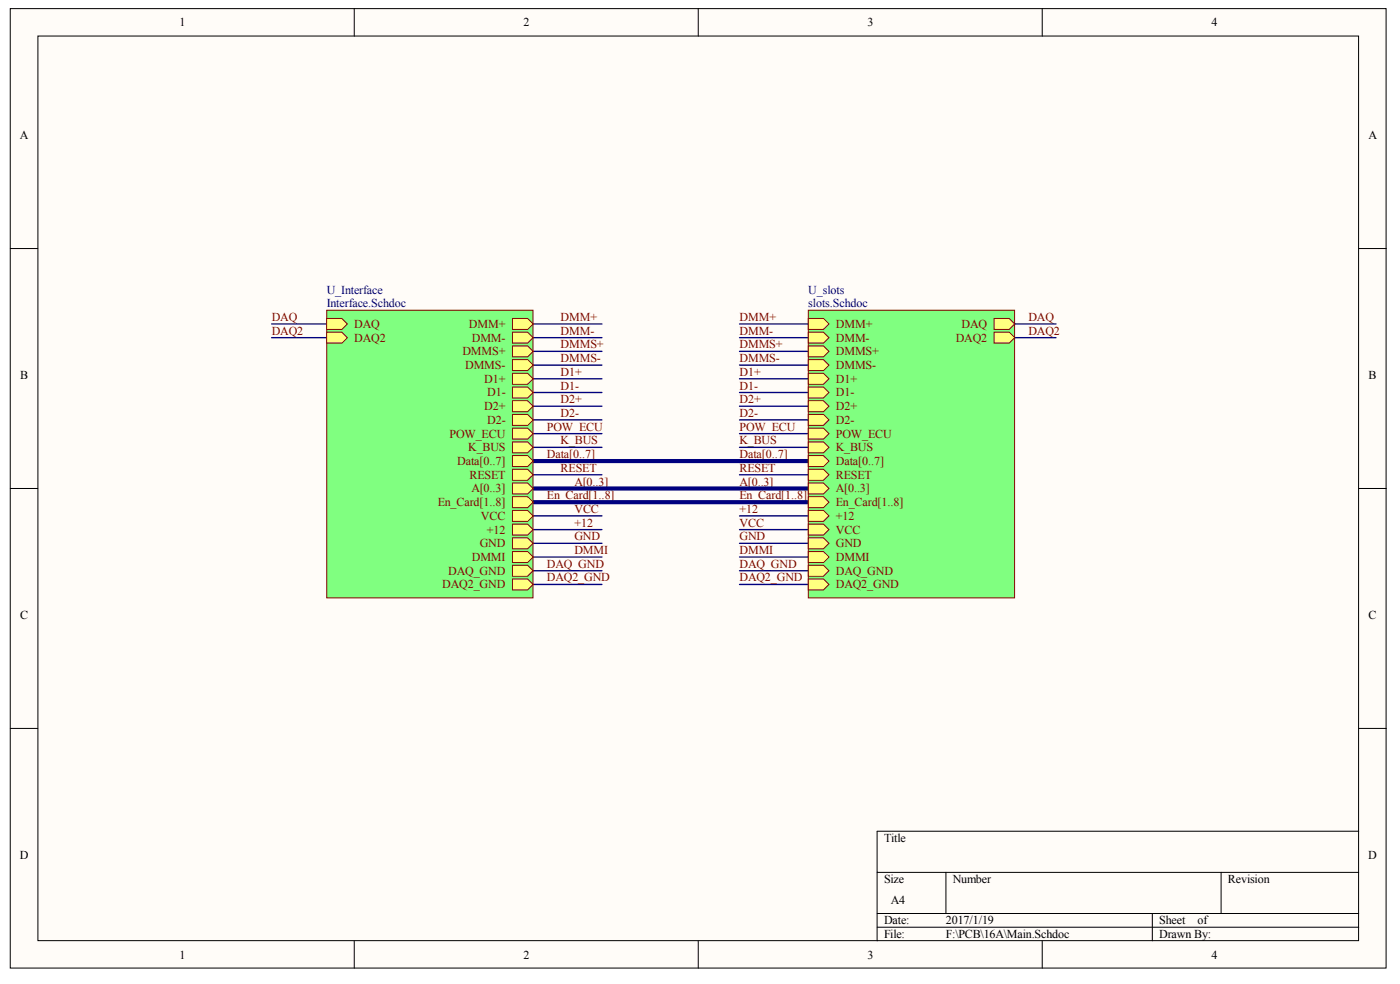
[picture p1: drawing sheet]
<svg xmlns="http://www.w3.org/2000/svg" width="288mm" height="202mm" viewBox="0 0 288 202" stroke-linecap="round" stroke-linejoin="round" font-family="sans-serif">
<defs><g id="words">
<g font-size="2.5">
<text x="36.9" y="5.4">1</text>
<text x="107.6" y="5.4">2</text>
<text x="178.3" y="5.4">3</text>
<text x="249.1" y="5.4">4</text>
<text x="4.1" y="28.6">A</text>
<text x="281.4" y="28.6">A</text>
<text x="4.1" y="77.9">B</text>
<text x="281.4" y="77.9">B</text>
<text x="4.1" y="127.2">C</text>
<text x="281.4" y="127.2">C</text>
<text x="181.8" y="173">Title</text>
<text x="4.1" y="176.5">D</text>
<text x="281.3" y="176.5">D</text>
<text x="181.8" y="181.4">Size</text>
<text x="183.2" y="185.6">A4</text>
<text x="195.9" y="181.4">Number</text>
<text x="252.5" y="181.4">Revision</text>
<text x="181.8" y="189.9">Date:</text>
<text x="194.5" y="189.9">2017/1/19</text>
<text x="238.4" y="189.9">Sheet</text>
<text x="246.2" y="189.9">of</text>
<text x="36.9" y="196.9">1</text>
<text x="107.6" y="196.9">2</text>
<text x="178.3" y="196.9">3</text>
<text x="181.8" y="192.7">File:</text>
<text x="194.5" y="192.7">F:\PCB\16A\Main.Schdoc</text>
<text x="238.4" y="192.7">Drawn By:</text>
<text x="249.1" y="196.9">4</text>
</g>
<g font-size="2.5" fill="#800000">
<text x="55.9" y="65.9">DAQ</text>
<text x="115.3" y="65.9">DMM+</text>
<text x="152.1" y="65.9">DMM+</text>
<text x="211.5" y="65.9">DAQ</text>
<text x="55.9" y="68.8">DAQ2</text>
<text x="72.8" y="67.4">DAQ</text>
<text x="72.8" y="70.2">DAQ2</text>
<text x="96.4" y="67.4">DMM+</text>
<text x="97" y="70.2">DMM-</text>
<text x="115.3" y="68.8">DMM-</text>
<text x="115.3" y="71.6">DMMS+</text>
<text x="152.1" y="68.8">DMM-</text>
<text x="152.1" y="71.6">DMMS+</text>
<text x="171.9" y="67.4">DMM+</text>
<text x="171.9" y="70.2">DMM-</text>
<text x="196.5" y="70.2">DAQ2</text>
<text x="197.7" y="67.4">DAQ</text>
<text x="211.5" y="68.8">DAQ2</text>
<text x="95.1" y="73">DMMS+</text>
<text x="95.6" y="75.8">DMMS-</text>
<text x="115.3" y="74.4">DMMS-</text>
<text x="115.3" y="77.2">D1+</text>
<text x="152.1" y="74.4">DMMS-</text>
<text x="152.1" y="77.2">D1+</text>
<text x="171.9" y="73">DMMS+</text>
<text x="171.9" y="75.8">DMMS-</text>
<text x="99.6" y="78.6">D1+</text>
<text x="100.2" y="81.4">D1-</text>
<text x="115.3" y="82.8">D2+</text>
<text x="115.3" y="80">D1-</text>
<text x="152.1" y="82.8">D2+</text>
<text x="152.1" y="80">D1-</text>
<text x="171.9" y="78.6">D1+</text>
<text x="171.9" y="81.4">D1-</text>
<text x="92.4" y="89.9">POW_ECU</text>
<text x="99.6" y="84.2">D2+</text>
<text x="100.2" y="87.1">D2-</text>
<text x="112.4" y="88.5">POW_ECU</text>
<text x="115.3" y="85.7">D2-</text>
<text x="152.1" y="85.7">D2-</text>
<text x="152.1" y="88.5">POW_ECU</text>
<text x="171.9" y="84.2">D2+</text>
<text x="171.9" y="87.1">D2-</text>
<text x="171.9" y="89.9">POW_ECU</text>
<text x="94" y="95.5">Data[0..7]</text>
<text x="96.3" y="92.7">K_BUS</text>
<text x="112.4" y="94.1">Data[0..7]</text>
<text x="115.3" y="91.3">K_BUS</text>
<text x="152.1" y="91.3">K_BUS</text>
<text x="152.1" y="94.1">Data[0..7]</text>
<text x="171.9" y="92.7">K_BUS</text>
<text x="171.9" y="95.5">Data[0..7]</text>
<text x="96.5" y="98.3">RESET</text>
<text x="96.9" y="101.1">A[0..3]</text>
<text x="115.3" y="96.9">RESET</text>
<text x="118.1" y="99.7">A[0..3]</text>
<text x="152.1" y="96.9">RESET</text>
<text x="152.1" y="99.7">A[0..3]</text>
<text x="171.9" y="98.3">RESET</text>
<text x="171.9" y="101.1">A[0..3]</text>
<text x="90" y="104">En_Card[1..8]</text>
<text x="98.9" y="106.8">VCC</text>
<text x="112.4" y="102.6">En_Card[1..8]</text>
<text x="118.1" y="105.4">VCC</text>
<text x="152.1" y="105.4">+12</text>
<text x="152.1" y="102.6">En_Card[1..8]</text>
<text x="171.9" y="104">En_Card[1..8]</text>
<text x="171.9" y="106.8">+12</text>
<text x="98.6" y="112.4">GND</text>
<text x="100.1" y="109.6">+12</text>
<text x="118.1" y="108.2">+12</text>
<text x="118.1" y="111">GND</text>
<text x="118.1" y="113.8">DMMI</text>
<text x="152.1" y="108.2">VCC</text>
<text x="152.1" y="111">GND</text>
<text x="152.1" y="113.8">DMMI</text>
<text x="171.9" y="109.6">VCC</text>
<text x="171.9" y="112.4">GND</text>
<text x="92.2" y="118">DAQ_GND</text>
<text x="97" y="115.2">DMMI</text>
<text x="112.4" y="116.6">DAQ_GND</text>
<text x="112.4" y="119.5">DAQ2_GND</text>
<text x="152.1" y="116.6">DAQ_GND</text>
<text x="152.1" y="119.5">DAQ2_GND</text>
<text x="171.9" y="115.2">DMMI</text>
<text x="171.9" y="118">DAQ_GND</text>
<text x="90.9" y="120.9">DAQ2_GND</text>
<text x="171.9" y="120.9">DAQ2_GND</text>
</g>
<g font-size="2.5" fill="#000080">
<text x="67.2" y="60.3">U_Interface</text>
<text x="67.2" y="63.1">Interface.Schdoc</text>
<text x="166.2" y="60.3">U_slots</text>
<text x="166.2" y="63.1">slots.Schdoc</text>
</g>
</g></defs>
<g fill="#fffcf8" stroke="#000" stroke-width=".21">
<path d="M2.1 1.8h282.9v197.1h-282.9z"/>
<path d="M7.8 7.4h271.5v185.8h-271.5z"/>
</g>
<g fill="none" stroke="#000" stroke-width=".21">
<path d="M72.8 1.8v5.6M143.6 1.8v5.6M214.3 1.8v5.6M2.1 51.1h5.7M279.4 51.1h5.6M2.1 100.3h5.7M279.4 100.3h5.6M2.1 149.6h5.7M279.4 149.6h5.6M180.4 179.2h99M194.5 179.2v8.5M251.1 179.2v8.5"/>
<path d="M279.4 170.8h-99v22.5M72.8 193.3v5.6M143.6 193.3v5.6M180.4 187.7h99M180.4 190.5h99M214.3 193.3v5.6M236.9 187.7v5.6"/>
</g>
<g fill="none" stroke="#000080" stroke-width=".28">
<path d="M55.9 66.6h11.3M55.9 69.4h11.3M109.6 66.6h14.2M109.6 69.4h14.2M109.6 72.2h14.2M109.6 75h14.2M109.6 77.8h14.2M152.1 66.6h14.1M152.1 69.4h14.1M152.1 72.2h14.1M152.1 75h14.1M152.1 77.8h14.1"/>
<path d="M208.6 66.6h8.5M208.6 69.4h8.5M109.6 80.6h14.2M109.6 83.4h14.2M109.6 86.3h14.2M109.6 89.1h14.2M109.6 91.9h14.2M109.6 97.5h14.2M152.1 80.6h14.1M152.1 83.4h14.1M152.1 86.3h14.1M152.1 89.1h14.1"/>
<path d="M152.1 91.9h14.1M152.1 97.5h14.1M109.6 106h14.2M109.6 108.8h14.2M109.6 111.6h14.2M109.6 114.4h14.2M109.6 117.2h14.2M152.1 106h14.1M152.1 108.8h14.1M152.1 111.6h14.1M152.1 114.4h14.1M152.1 117.2h14.1"/>
<path d="M109.6 120.1h14.2M152.1 120.1h14.1"/>
</g>
<path d="M109.6 94.7h56.6M109.6 100.3h56.6M109.6 103.2h56.6" fill="none" stroke="#000080" stroke-width=".85"/>
<path d="M67.2 63.7h42.4v59.1h-42.4z" fill="#80ff80" stroke="#800000" stroke-width=".21"/>
<g fill="#ffff80" stroke="#800000" stroke-width=".21">
<path d="M105.4 65.4h3.1l1.1 1.2-1.1 1.1h-3.1z" fill-rule="evenodd"/>
<path d="M105.4 68.2h3.1l1.1 1.2-1.1 1.1h-3.1z" fill-rule="evenodd"/>
<path d="M105.4 71.1h3.1l1.1 1.1-1.1 1.1h-3.1z" fill-rule="evenodd"/>
<path d="M105.4 73.9h3.1l1.1 1.1-1.1 1.1h-3.1z" fill-rule="evenodd"/>
<path d="M105.4 76.7h3.1l1.1 1.1-1.1 1.1h-3.1z" fill-rule="evenodd"/>
<path d="M105.4 79.5h3.1l1.1 1.1-1.1 1.2h-3.1z" fill-rule="evenodd"/>
<path d="M105.4 82.3h3.1l1.1 1.1-1.1 1.2h-3.1z" fill-rule="evenodd"/>
<path d="M105.4 85.1h3.1l1.1 1.2-1.1 1.1h-3.1z" fill-rule="evenodd"/>
<path d="M67.2 65.4h3.1l1.1 1.2-1.1 1.1h-3.1z" fill-rule="evenodd"/>
<path d="M105.4 88h3.1l1.1 1.1-1.1 1.1h-3.1z" fill-rule="evenodd"/>
<path d="M105.4 90.8h3.1l1.1 1.1-1.1 1.1h-3.1z" fill-rule="evenodd"/>
<path d="M105.4 93.6h3.1l1.1 1.1-1.1 1.1h-3.1z" fill-rule="evenodd"/>
<path d="M105.4 96.4h3.1l1.1 1.1-1.1 1.2h-3.1z" fill-rule="evenodd"/>
<path d="M105.4 99.2h3.1l1.1 1.1-1.1 1.2h-3.1z" fill-rule="evenodd"/>
<path d="M105.4 102h3.1l1.1 1.2-1.1 1.1h-3.1z" fill-rule="evenodd"/>
<path d="M105.4 104.9h3.1l1.1 1.1-1.1 1.1h-3.1z" fill-rule="evenodd"/>
<path d="M105.4 107.7h3.1l1.1 1.1-1.1 1.1h-3.1z" fill-rule="evenodd"/>
<path d="M105.4 110.5h3.1l1.1 1.1-1.1 1.1h-3.1z" fill-rule="evenodd"/>
<path d="M105.4 113.3h3.1l1.1 1.1-1.1 1.2h-3.1z" fill-rule="evenodd"/>
<path d="M105.4 116.1h3.1l1.1 1.1-1.1 1.2h-3.1z" fill-rule="evenodd"/>
<path d="M67.2 68.2h3.1l1.1 1.2-1.1 1.1h-3.1z" fill-rule="evenodd"/>
<path d="M105.4 118.9h3.1l1.1 1.2-1.1 1.1h-3.1z" fill-rule="evenodd"/>
</g>
<path d="M166.2 63.7h42.4v59.1h-42.4z" fill="#80ff80" stroke="#800000" stroke-width=".21"/>
<g fill="#ffff80" stroke="#800000" stroke-width=".21">
<path d="M166.2 65.4h3.1l1.2 1.2-1.2 1.1h-3.1z" fill-rule="evenodd"/>
<path d="M166.2 68.2h3.1l1.2 1.2-1.2 1.1h-3.1z" fill-rule="evenodd"/>
<path d="M166.2 71.1h3.1l1.2 1.1-1.2 1.1h-3.1z" fill-rule="evenodd"/>
<path d="M166.2 73.9h3.1l1.2 1.1-1.2 1.1h-3.1z" fill-rule="evenodd"/>
<path d="M166.2 76.7h3.1l1.2 1.1-1.2 1.1h-3.1z" fill-rule="evenodd"/>
<path d="M166.2 79.5h3.1l1.2 1.1-1.2 1.2h-3.1z" fill-rule="evenodd"/>
<path d="M166.2 82.3h3.1l1.2 1.1-1.2 1.2h-3.1z" fill-rule="evenodd"/>
<path d="M166.2 85.1h3.1l1.2 1.2-1.2 1.1h-3.1z" fill-rule="evenodd"/>
<path d="M204.4 65.4h3.1l1.1 1.2-1.1 1.1h-3.1z" fill-rule="evenodd"/>
<path d="M166.2 88h3.1l1.2 1.1-1.2 1.1h-3.1z" fill-rule="evenodd"/>
<path d="M166.2 90.8h3.1l1.2 1.1-1.2 1.1h-3.1z" fill-rule="evenodd"/>
<path d="M166.2 93.6h3.1l1.2 1.1-1.2 1.1h-3.1z" fill-rule="evenodd"/>
<path d="M166.2 96.4h3.1l1.2 1.1-1.2 1.2h-3.1z" fill-rule="evenodd"/>
<path d="M166.2 99.2h3.1l1.2 1.1-1.2 1.2h-3.1z" fill-rule="evenodd"/>
<path d="M166.2 102h3.1l1.2 1.2-1.2 1.1h-3.1z" fill-rule="evenodd"/>
<path d="M166.2 104.9h3.1l1.2 1.1-1.2 1.1h-3.1z" fill-rule="evenodd"/>
<path d="M166.2 107.7h3.1l1.2 1.1-1.2 1.1h-3.1z" fill-rule="evenodd"/>
<path d="M166.2 110.5h3.1l1.2 1.1-1.2 1.1h-3.1z" fill-rule="evenodd"/>
<path d="M166.2 113.3h3.1l1.2 1.1-1.2 1.2h-3.1z" fill-rule="evenodd"/>
<path d="M166.2 116.1h3.1l1.2 1.1-1.2 1.2h-3.1z" fill-rule="evenodd"/>
<path d="M204.4 68.2h3.1l1.1 1.2-1.1 1.1h-3.1z" fill-rule="evenodd"/>
<path d="M166.2 118.9h3.1l1.2 1.2-1.2 1.1h-3.1z" fill-rule="evenodd"/>
</g>
<use href="#words"/>
</svg>
